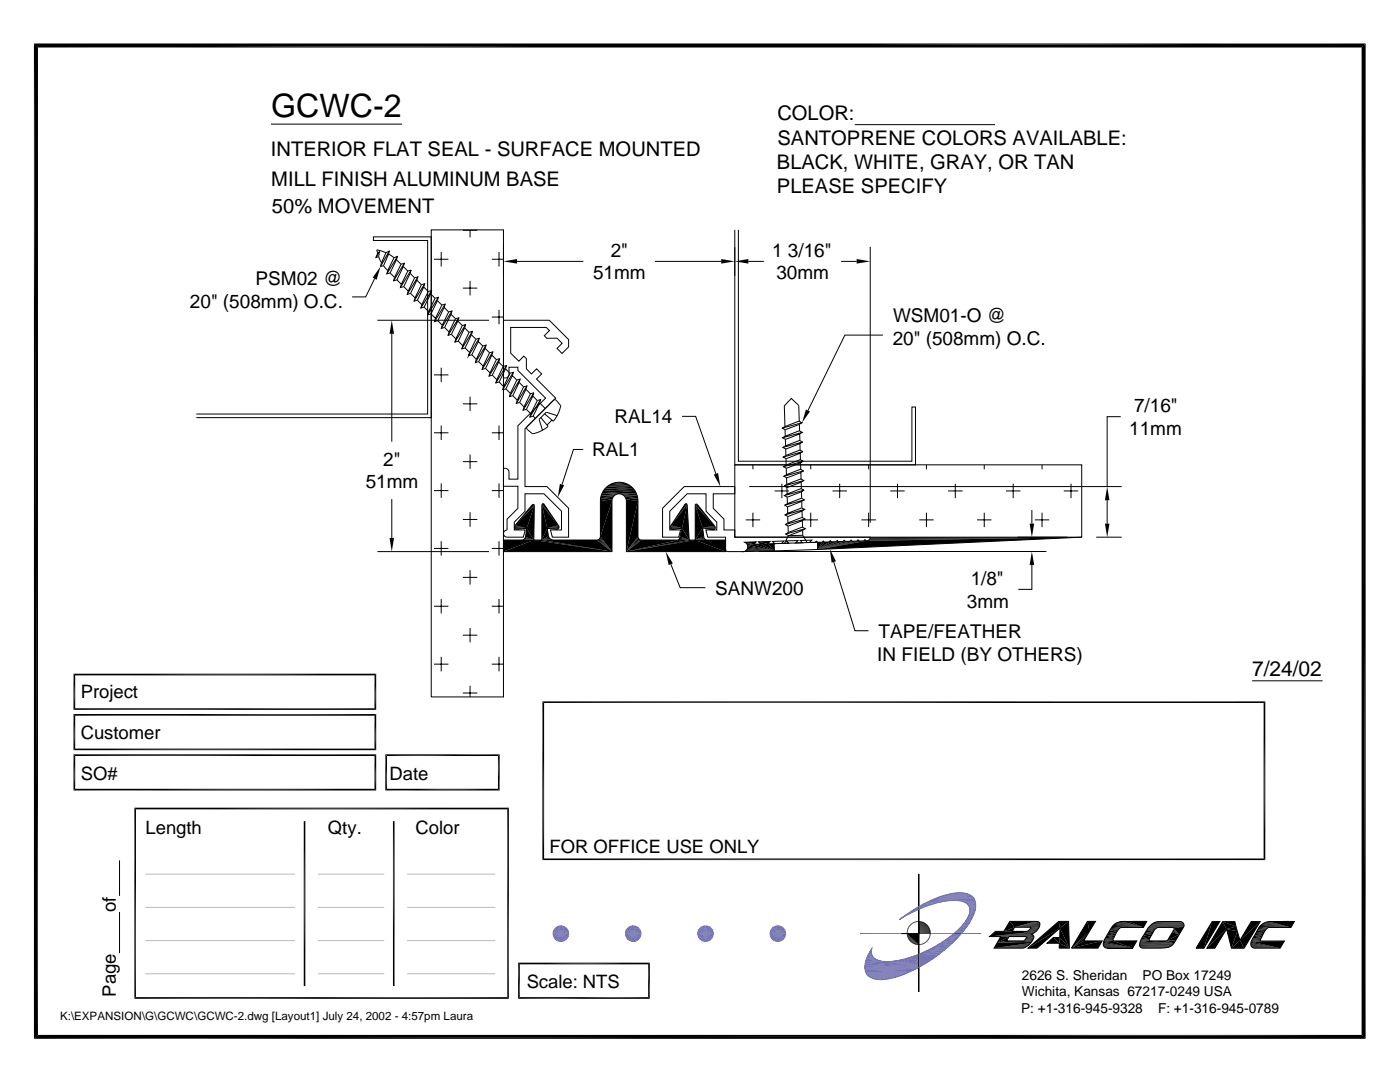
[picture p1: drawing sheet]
<svg xmlns="http://www.w3.org/2000/svg" width="279mm" height="216mm" viewBox="0 0 279 216" stroke-linecap="round" stroke-linejoin="round" font-family="sans-serif">
<defs><g id="words">
<text font-size="6.4" x="54.1" y="23.4">GCWC-2</text>
<text font-size="4.2" x="249.9" y="135">7/24/02</text>
<g font-size="4">
<text x="155.2" y="24">COLOR:</text>
<text x="155.2" y="28.9">SANTOPRENE COLORS AVAILABLE:</text>
<text x="54.1" y="31.1">INTERIOR FLAT SEAL - SURFACE MOUNTED</text>
<text x="155" y="33.7">BLACK, WHITE, GRAY, OR TAN</text>
<text x="54.1" y="37.1">MILL FINISH ALUMINUM BASE</text>
<text x="155" y="38.6">PLEASE SPECIFY</text>
<text x="54.3" y="42.5">50% MOVEMENT</text>
</g>
<g font-size="3.8">
<text x="121.9" y="51.2">2&quot;</text>
<text x="154.1" y="51.2">1 3/16&quot;</text>
<text x="51" y="56.9">PSM02 @</text>
<text x="118.4" y="55.7">51mm</text>
<text x="155" y="55.8">30mm</text>
<text x="37.9" y="61.4">20&quot; (508mm) O.C.</text>
<text x="178.2" y="64.2">WSM01-O @</text>
<text x="178.2" y="68.7">20&quot; (508mm) O.C.</text>
<text x="226.3" y="82.2">7/16&quot;</text>
<text x="122.6" y="84.4">RAL14</text>
<text x="225.4" y="86.8">11mm</text>
<text x="76.5" y="92.9">2&quot;</text>
<text x="118.2" y="91">RAL1</text>
<text x="73" y="97.5">51mm</text>
<text x="142.7" y="118.7">SANW200</text>
<text x="193.7" y="116.7">1/8&quot;</text>
<text x="193" y="121.2">3mm</text>
<text x="175.1" y="131.8">IN FIELD (BY OTHERS)</text>
<text x="175.3" y="127.2">TAPE/FEATHER</text>
</g>
<g font-size="3.7">
<text x="16.1" y="139.4">Project</text>
<text x="16.1" y="147.4">Customer</text>
<text x="16.1" y="155.6">SO#</text>
<text x="77.7" y="155.6">Date</text>
<text x="29" y="166.3">Length</text>
<text x="65.4" y="166.3">Qty.</text>
<text x="82.9" y="166.3">Color</text>
<text x="109.7" y="170.2">FOR OFFICE USE ONLY</text>
<text x="23.1" y="182" transform="rotate(-90 23.1 182)">of</text>
<text x="105.1" y="197.2">Scale: NTS</text>
<text x="23.1" y="198.8" transform="rotate(-90 23.1 198.8)">Page</text>
</g>
<g font-size="2.7">
<text x="203.9" y="195.5">2626 S. Sheridan</text>
<text x="228" y="195.5">PO Box 17249</text>
<text x="203.8" y="202.1">P: +1-316-945-9328</text>
<text x="204" y="198.8">Wichita, Kansas 67217-0249 USA</text>
<text x="231.1" y="202.1">F: +1-316-945-0789</text>
</g>
<text font-size="2.3" x="12" y="203.6">K:\EXPANSION\G\GCWC\GCWC-2.dwg [Layout1] July 24, 2002 - 4:57pm Laura</text>
</g></defs>
<g fill="none" stroke="#000" stroke-width=".2">
<path d="M54.1 24.8h26.1M170.6 24.9h28M74.8 55.6l-1.8 3.6h-2.7M75.6 51.2l.5 1.2M75.6 51.2l.1-1-.3 .4-.4 .8M75.7 50.2l-.7 1.2 .6-.2M76.1 52.4l-.2 .8M76.5 53l.9 1M76.5 53l-.6 .2M77 50.4l-1.8-.6 .2 .8M77 50.4l.7-.3-.1 .6 1 .7M77 50.4l-.9 2"/>
<path d="M77.4 54l-.2 .7 .7-.2M77.6 50.7l-1.1 2.3M77.7 50.1l-1.8 3.1M77.9 54.5l.8 .9M78.6 51.4l.7-.2-.2 .6M78.6 51.4l-1.2 2.6M78.7 55.4l-.2 .6 .7-.2M79.1 51.8l-1.2 2.7M79.1 51.8l.9 .9M79.2 55.8l.9 .9M79.3 51.2l-2.1 3.5M80 52.7l.7-.2-.2 .7"/>
<path d="M80 52.7l-1.3 2.7M80.1 56.7l-.2 .7 .7-.2M80.5 53.2l.9 .9 .6-.2M80.5 53.2l-1.3 2.6M80.6 57.2l.9 .9M80.7 52.5l-2.2 3.5M81.4 54.1l-1.3 2.6M81.5 58.1l-.2 .6 .6-.2M81.9 54.5l.8 .9M81.9 54.5l-1.3 2.7M81.9 58.5l.9 .9M82 53.9l-.1 .6"/>
<path d="M82 53.9l-2.1 3.5M82.7 55.4l.7-.2-.2 .7M82.7 55.4l-1.2 2.7M82.8 59.4l-.2 .7 .7-.2M83.2 55.9l-1.3 2.6M83.2 55.9l.9 .9M83.3 59.9l.9 .9M83.4 55.2l-2.1 3.5M84.1 56.8l.7-.2-.2 .7M84.1 56.8l-1.3 2.6M84.6 57.3l-1.3 2.6M84.6 57.3l.9 .9"/>
<path d="M84.8 56.6l-2.2 3.5M85.5 58.2l.6-.2-.2 .6M85.5 58.2l-1.3 2.6M85.9 58.6l.9 .9M85.9 58.6l-1.3 2.7M86.1 45.9h14.4v93.2h-14.4zM86.1 58l-2.1 3.5M86.6 51.7h2.9M86.8 59.5l.7-.2-.2 .7M86.8 59.5l-1.3 2.7M87.3 60l.9 .9M87.3 60l-1.3 2.6"/>
<path d="M87.5 59.3l-2.2 3.5M88.1 50.3v2.9M92.4 46h2.9M92.4 57.5h2.9M93.8 45.9v1.5M93.8 56v2.9M98.1 51.7h2.4M99.6 50.3v2.9M100.5 48.8v6.2M103.2 52.2h13.2M130.7 52.2h13.2M146.6 45.9v46.9h36.1v-11.6h-.7v10.8h-34.6v-46.1"/>
<path d="M146.6 49.3v5.7M149.4 52.2h3M167.9 52.2h3.1M173.7 49.3v55M75.3 63.9h22.3M78.2 66.6v21.5M84.2 60.8l-.2 .7 .6-.2M84.6 61.3l.9 .9-.2 .6 .7-.2M86.6 63.3h.1M86.6 74.8h2.9M86.9 63.5l-.2 .7 .7-.2M87.4 64l.9 .9"/>
<path d="M88.1 64.7h.1M88.1 73.4v2.8M88.2 60.9l-1.3 2.6-.9-.9M88.2 60.9l.6-.2-.2 .6M88.3 64.9l-.2 .6 .6-.2M88.7 65.3l.9 .9M88.8 60.7l-2.1 3.5M89.5 62.3l-.9-1-1.2 2.7M89.5 62.3l.7-.2-.2 .6M89.5 62.3l-1.2 2.6M89.6 66.2l-.2 .7 .7-.2M90 62.7l.9 .9"/>
<path d="M90 62.7l-1.3 2.6M90.1 66.7l.9 .9M90.2 62.1l-2.1 3.4M90.9 63.6l.7-.2-.2 .7M90.9 63.6l-1.3 2.6M91 67.6l-.2 .7 .7-.2M91.4 64.1l.9 .9M91.4 64.1l-1.3 2.6M91.5 68.1l.9 .9-.2 .6 .6-.2M91.6 63.4l-2.2 3.5M92.3 65l-1.3 2.6M92.7 65.4l-1.2 2.7"/>
<path d="M92.8 69.4l.9 .9M92.9 64.8l-.2 .6 .9 .9M92.9 64.8l-2.1 3.5M92.9 64.8l-.6 .2M93.6 66.3l.7-.2-.2 .7M93.6 66.3l-1.2 2.7M93.8 79.1v2.9M94.1 66.8l-1.3 2.6M94.1 66.8l.9 .9M94.2 70.8l-.7 .2M94.2 70.8l.9 .9M94.3 66.1l-2.1 3.5"/>
<path d="M95 67.7l.6-.2-.1 .7M95 67.7l-1.3 2.6M95.1 71.7l-.2 .6 .6-.1M95.5 72.2l.9 .8M95.6 67.5l-2.1 3.5 .2-.7M96.4 69l-.9-.8-1.3 2.6M96.4 69l.6-.1-.2 .6M96.4 69l-1.3 2.7M96.4 73l-.2 .7 .7-.2M96.8 69.5l.9 .9M96.8 69.5l-1.3 2.7M96.9 73.5l.9 .9"/>
<path d="M97 68.9l-2.1 3.4M97.7 70.4l.7-.2-.2 .7M97.7 70.4l-1.3 2.6M97.8 74.4l-.2 .7 .7-.2M98.1 63.3h2.4M98.2 70.9l.9 .9 .6-.2M98.2 70.9l-1.3 2.6M98.3 74.9l.8 .9M98.4 70.2l-2.2 3.5M99.1 71.8l-1.3 2.6M99.1 75.8l-.1 .6 .6-.2M99.5 72.2l.9 .9"/>
<path d="M99.5 72.2l-1.2 2.7M99.6 61.8v2.9M99.6 76.2h.1M99.6 76.2l.9 .9M99.7 71.6l-2.1 3.5M99.7 71.6l-.2 .6M100.4 73.1l.7-.2-.2 .7M100.4 73.1l-1.3 2.7M100.5 63.9h9.1l3.9 3.9v1.4l-1.3 1.3-1-1 1-1-1-1h-2.1l-.5-.5 1.1-1-.7-.7h-7.1v5.2l1.6 1.6 1-1 .6 .5v2l1 1 1-1 1 1-1 1 3.8 3.8-6.1 6.2v11.5h4.4l4.3 4.3v5.8h-3.3l-.3-1.5h2.2v-3.7l-3.5-3.5h-3.8v3.5l-2.2 2.2v1.5h2.2l-.4 1.5h-3.3a.72 .72 0 0 1-.6-.8 .72 .72 0 0 1 .7-.7v-2.1l2.2-2.2v-4.4h-2.9v-3.5h.6l.4 .4 .1 1.7h1.8v-10.6l5.5-5.6-5.5-5.5v-.6h-1.8v1.4l-.2 .4a.86 .86 0 0 1-.9 .3zM100.5 77.1l-.2 .7M100.9 73.6l.9 .9M100.9 73.6l-1.3 2.6"/>
<path d="M101 77.6l.9 .9M101.1 72.9l-2.1 3.5M101.8 74.5l.6-.2-.1 .7M101.8 74.5l-1.3 2.6M101.9 78.5l-.2 .6 .6-.1M102.3 79l.9 .8-.2 .7 .7-.2M102.4 74.3l-2.1 3.5M103.1 75.8l-.8-.8-1.3 2.6-.7 .2M103.1 75.8l.7-.2-.2 .7M103.1 75.8l-1.2 2.7M103.6 76.3l.9 .9M103.6 76.3l-1.3 2.7"/>
<path d="M103.8 75.6l-2.1 3.5M104.5 77.2l.7-.2-.2 .7M104.5 77.2l-1.3 2.6M105 77.7l.9 .9 .6-.2M105 77.7l-1.3 2.6M105.2 77l-2.2 3.5M105.9 78.6l-1.3 2.6M106.3 79l.9 .9M106.3 79l-1.2 2.7M106.5 78.4l-2.1 3.5M106.5 78.4l-.2 .6M107.2 79.9l.7-.2-.2 .7"/>
<path d="M107.2 79.9l-1.3 2.7M107.9 79.7l-2.2 3.5M176.2 66.9h-7.6l-7.4 15M39.2 82.6h46.1v-34.6h-10.8v-.7h11.6v36h-46.9M78.2 99.6v7.8M86.6 86.4h2.9M86.6 97.9h2.9M88.1 84.9v2.9M88.1 96.5v2.8M92.4 80.6h2.9M92.4 92.1h2.9M93.8 90.7v2.9"/>
<path d="M98.1 86.4h2.4M98.1 97.9h2.4M99.6 84.9v2.9M99.6 96.5v2.8M103.7 80.3l.9 .9M104.6 81.2l-.2 .7 .7-.2M105.1 81.7l.8 .9-.2 .6 .7-.2M105.2 85.1l5.4-5.3 .4 .1 .9 1-.4 1.4-.7 1.2-.4 .6-.2-.3-1 1 .2 .3-.6 .4-1.2 .7-1.3 .4-1.1-.9-.1-.3zM106.4 83l.4 .5M107.7 80.4l1.1 1.1M107.7 80.4l-1.3 2.6M107.9 83.3l1.3 1.5"/>
<path d="M108.7 82.6l1.5 1.2M111.2 82.9l-2.2-.6-1.4 1.4 .7 2.2M116.4 89.7h-2l-2.2 7M120.2 98.5h6.8M122 96.5h3.1M122.5 96.3h2.1M136.1 83.1h2.7l4.1 11.5M146.6 92.8h69.3v14.4h-69.3zM149.5 97.1h74.4M150.3 92.8v.8M154.6 98h2.9M156 96.5v2.9"/>
<path d="M156.7 85.1l2.7-1.1 .7 .3-4 1.1M156.7 85.7v1.3M156.7 87l2.8-1 .6 .3-3.3 1.4M156.7 87l-.5 .4 .6 .3M156.7 87.7l.1 1.3M156.8 89.6v1.3M156.9 91.5v1.3M156.9 93.4l.1 1.3M157 95.3v1.3M157 96.6l2.8-1 .6 .3-.6 .3-2.7 1.1-.6-.3M157 96.6l-.5 .4M157 97.3l.1 1.3"/>
<path d="M157.1 99.2v1.3M159.5 84.1l-.1-3.2-1.5-1.4-1.4 1.5 .2 4.1M159.5 84.7l.1 1.3M159.6 86.6v1.3M159.6 88.5l.1 1.3M159.7 90.4v1.4M159.8 92.4v1.3M159.8 94.3l.1 1.3M159.9 96.2v1.3M160 98.1v1.3M160.1 84.3l-.6 .4-2.8 1-.6-.3 .6-.3M160.1 86.3l-3.9 1.1"/>
<path d="M160.2 88.2l-3.4 1.4-.6-.3 .6-.3M160.2 88.2l-.6-.3-2.8 1.1M160.2 88.2l-4 1.1M160.2 90.1l-.6-.3-2.8 1.1M160.2 90.1l-3.3 1.4-.6-.3 .5-.3M160.2 90.1l-3.9 1.1M160.3 92l-.6 .4-2.7 1-.6-.3 .5-.3M160.3 92l-.6-.3-2.8 1.1M160.3 92l-3.9 1.1M160.4 94l-.6 .3-2.8 1.1-.6-.4 .6-.3M160.4 94l-.7-.4-2.7 1.1M160.4 94l-4 1"/>
<path d="M160.4 95.9l-3.9 1.1M160.5 97.8l-3.4 1.4-.6-.3 .6-.3M160.5 97.8l-.6-.3-2.8 1.1M160.5 97.8l-4 1.1M160.5 99.7l-3.9 1.1M161.8 92.8v.8M166.1 98h2.9M167.6 96.5v2.9M173.4 92.8v.8M177.7 98h2.9M179.1 96.5v2.9M184.9 92.8v.8"/>
<path d="M189.2 98h2.9M190.6 96.5v2.9M196.4 92.8v.8M200.8 98h2.8M202.2 96.5v2.9M208 92.8v.8M212.3 98h2.9M213.7 96.5v2.9M221 99.8v4.7M223.7 83.1h-2.7v14M75.3 110.1h22.3M86.6 109.4h2.9"/>
<path d="M88.1 108v2.9M88.1 119.5v2.9M92.4 103.7h2.9M92.4 115.2h2.9M93.8 102.2v2.9M93.8 113.8v2.8M98.1 109.4h2.4M99.6 108v2.9M99.6 119.5v2.9M100.5 107.8h6M102.7 105.4h2.4M102.8 105.5h2.3"/>
<path d="M104.2 107.7h2.3M106.2 100.7h.4v.2l-.1 6.9h1.6v-7.1l.3-.2 3.2 4.6-.2 .4-.3 .1-1.9-.2 .3 1.6 .3 .5 .8 .3h8.5l.4-.2 .3-.6v-7a3.7 3.7 0 0 1 3.8-3.8 3.7 3.7 0 0 1 3.7 3.8v7l.3 .6 .4 .2h7.4l.3-.5 .4-1.9-1.9 .3-.3-.2-.1-.3 3.1-4.7 .2 .2 .4 7.1h1.2v-7l.2-.2h.2l3.6 4.7-.1 .3-.3 .1-2.1-.4 .4 2.2 .6 .3h3.6v2.3h-19.8v-10.1a1.44 1.44 0 0 0-1.4-1.5 1.44 1.44 0 0 0-1.5 1.5v10.1h-21.6v-2.3h3.7l.6-.4 .3-2-2 .2-.3-.1a.42 .42 0 0 1 0-.7zM108.1 107.7l11 .1M108.1 107.7h2.2M109.2 105.4h2.3M132.2 101.4l4.3-4.3h10.1v1.4h-4.3v2.9l2.2 2.2v2.1h2.1v1.5h27.1a.62 .62 0 0 1-.4 .6 .62 .62 0 0 1-.7-.1l-.2 .2h-.9l-.3-.2-.2 .3h-.9l-.2-.2-.3 .2h-.9l-.2-.2-.3 .3h-.9l-.2-.3-.3 .3h-.9l-.2-.2-.2 .2-1 .1-.2-.3-.2 .3h-.9l-.3-.2-.2 .2h-1.2l.5-.4h-2.3l.5 .5-1.4 .1 .4-.5h-2.3l.5 .5h-1.4l.5-.5-2.3 .1 .4 .5h-1.4l.5-.5-2.3 .1 .4 .5h-1.3l.4-.5-2.3 .1a.99 .99 0 0 1 .6 1.2 .99 .99 0 0 1-1.2 .7h-2.7l-.4-.2-.1-.3v-2.4h-3.6l-.3-1.5h2.1v-1.5l-2.1-2.2v-3.5h-3.8l-3.4 3.5v3.7h2.1l-.4 1.5h-3.2zM133.8 105.4h2.3M133.9 112.6l1.8 4.7h5.1M138.7 107.7l6.1 .1M138.7 107.7h2.2M140.2 105.3h2.5M148.5 110h6"/>
<path d="M148.7 109.9h5.8M148.8 103.7h2.9M150.3 102.3v2.9M151.4 110h57.4M154.5 109.9l-6.5 .2M156.7 102.7l3.3-1.4 .6 .3-3.3 1.5zM157.1 100.5l2.8-1.1 .6 .3-3.3 1.4-.6-.3M157.1 100.5l-.5 .3M157.2 101.1v1.3M157.2 103v1.3M157.2 104.3l2.8-1 .7 .3-.6 .3-2.8 1.1-.6-.3M157.2 104.3l-.5 .4"/>
<path d="M157.3 104.9v1.4M157.3 106.3l2.8-1.1 .6 .3-.6 .4-2.7 1-.6-.3M157.3 106.3l-.5 .3M160 100v1.4M160.1 102v1.3M160.1 103.9l.1 1.3M160.2 105.8v1l.9 1.5 2.1-.1v1.4l-8.7 .3v-1.4l2.1-.1 .7-1.5 2.9-.1M160.4 103.7h2.9M160.6 101.6l-3.9 1.1M160.7 103.6l-4 1.1M160.7 105.5l-3.9 1.1M161.1 108.3l-4.5 .1"/>
<path d="M161.8 102.3v2.9M166.4 112.1l4.2 13.8h2.7M171.9 103.7h2.9M173.4 102.3v2.9M183.5 103.7h2.8M184.9 102.3v2.9M195 103.7h2.9M196.4 102.3v2.9M203.1 107.2h9.9M205.9 112.8v4.8h-2.7M205.9 101.8v2.7M206.5 103.7h2.9"/>
<path d="M208 102.3v2.9M215.9 107.2l-52.7 2.4M218.8 107.2h5.1M86.6 121h2.9M86.6 132.5h2.9M88.1 131.1v2.9M92.4 126.7h2.9M92.4 138.3h2.9M93.8 125.3v2.9M93.8 136.8v2.3M98.1 121h2.4M98.1 132.5h2.4"/>
<path d="M99.6 131.1v2.9M183.3 174.5h.1v23.3h-.1zM183.4 174.5v6.4M183.3 183.9h.1M183.4 181.4v7.1M183.4 190.4v7.4M183.4 188.5h-.1M197.5 186.9l1.2-1.1h1.6l1.2-1.9h5.2a.7 .7 0 0 1 .8 .3 .7 .7 0 0 1-.1 .8l-.4 .7-1.1 .7 .1 .1a.71 .71 0 0 1 0 1.2l-.8 1-1 .5h-5.8l1.3-2.3zM197.5 186.8h8.8M198.4 189.2h5.9M198.4 189.1h6.2M198.7 185.9h8.1"/>
<path d="M201.4 186.9h3.4a.79 .79 0 0 1-.6 .8h-3.3zM202.5 184.9h5M204.5 189.1l-6.1 .1M220.4 189.1h5.6M220.6 189.1h5.4M220.9 189.2h5.1M221.8 185.1h2.1M221.9 185h6.3M222.2 187.7h4.7M225.3 183.9h3.6M227.4 188.8h6.4M227.4 188.7h6.6"/>
<path d="M227.4 188.5h6.7M227.5 188.2h6.8M227.5 188.9h6.1M227.5 187.8h2.1M227.6 189h5.7M227.7 189.1h5.4M227.8 189.1h4.6M228 189.2h4M229.2 185.1h2.1M229.2 185h7.1M229.4 184.8h6.9M229.6 184.7h6.7"/>
<path d="M229.6 184.6h6.7M229.8 184.5h6.5M229.8 184.4h6.5M230 184.4h6.3M230 184.3h6.2M230.2 184.2h6M230.2 184.1h5.9M230.4 184h5.6M230.6 184h5.3M230.7 183.9h5.1M231 183.9h4.8M233.4 189h-5.8"/>
<path d="M233.5 188.9h-6M244 183.9h2.4l1.1 3.7 2.2-3.7h1.8l-3.2 5.3h-2.5l-1-3.8-2.4 3.8h-1.5zM249.7 187.8h6.6M249.9 189.1h5.6M250.2 189.2h5.3M251.2 185.1h2.1M251.4 185h6.2M251.7 184.6a2.82 2.82 0 0 1 2-.7h4.6l-.7 1.2h-4.4a4.2 4.2 0 0 0-1.6 2.6l4.7 .1-.8 1.4h-5a.9 .9 0 0 1-.9-.5 .9 .9 0 0 1 .2-1l1.4-2.5zM253.3 183.9h5M253.5 183.9h4.8"/>
</g>
<g fill="#000">
<path d="M6.8 8.7h265.7l-264.9 .8zM7.6 9.5l264.9-.8-.8 .8zM271.7 9.5l.8 197.8-.8-.8zM272.5 8.7v198.6l-.8-197.8zM75.9 53.2l-.7 2.6-.8-.4zM100.5 52.2l2.7-.5v.9zM143.9 51.7l2.7 .5-2.7 .4zM146.6 52.2l2.8-.5v.9zM171 51.7l2.7 .5-2.7 .4zM78.2 63.9l.4 2.7h-.9zM111.7 96.5l.9 .3-1.3 2.5zM119.8 100h2.3l-2.3 7z"/>
<path d="M119.8 99.4l2.4 .3-2.4 .3zM120 98.9l2.4 .2-2.6 .3zM120.2 98.4l3.4 .1-3.6 .4zM120.4 97.9h6.3l-6.5 .5zM122.1 100v10.1l-2.3-3.1zM122.5 96.4l1.6-.1zM123 96.3h1.1zM125 100h2.3l-2.3 10.1zM120.2 98.4l6.5-.5 .3 .5zM123.6 98.5l3.4-.1 .2 .5zM124.7 99.1l2.5-.2 .1 .5zM125 99.7l2.3-.3v.6z"/>
<path d="M127.3 100v7l-2.3 3.1zM142.5 94.7l.8-.3 .5 2.7zM160.8 81.7l.8 .4-1.5 2.2zM221 97.1l.4 2.7h-.9zM77.7 107.4h.9l-.4 2.7zM100.5 107.8h6l-6 2.3zM102.7 105l2.4 .4-2.4-.3zM102.8 105.5l.3 .1zM102.8 104.8l2.3 .6-2.4-.4zM104.8 107.4l1.7 .4-1.9-.3zM104.9 107.1l1.6 .7-1.7-.4zM105.1 105.4l1.4 2.4-1.6-.7z"/>
<path d="M106.2 100.7l.4 .1-3.8 4zM106.2 100.7h.4zM106.3 100.6l.3 .1zM100.5 110.1l6-2.3 15.6 2.3zM106.2 100.7l.4 .1zM106.6 100.8l-3.8 4zM106.6 100.9l-1.5 4.5-2.3-.6zM106.6 100.9l-.1 6.9-1.4-2.4zM106.5 107.8h1.6l14 2.3zM108.1 100.7l3.3 4.1-2.2 .6zM108.1 100.7l1.1 4.7-1.1 2.4zM108.2 100.6l3.2 4.2-3.3-4.1z"/>
<path d="M108.2 100.6l.3-.1zM108.3 100.5h.2zM108.2 100.6l.3-.1 2.9 4.3zM109.2 105.4l.3 1.6-1.4 .8zM108.1 107.8l1.4-.8 .1 .3zM108.1 107.8l1.5-.5 .2 .2zM108.1 107.8l1.7-.3 .2 .2zM109.2 105.4l2.2-.6 .1 .2zM111.1 105.6l.3-.1zM108.1 107.8h11l3 2.3zM119.1 107.8l.2-.1 2.8 2.4zM119.3 107.7l.2-.1 2.6 2.5z"/>
<path d="M119.7 107.5l2.4 2.6-2.6-2.5zM119.8 107.3l2.3 2.8-2.4-2.6zM119.8 107l2.3 3.1-2.3-2.8zM125 110.1l3-2.3h7.4zM127.3 107l.1 .3-2.4 2.8zM127.4 107.3v.2l-2.4 2.6zM127.4 107.5l.2 .1-2.6 2.5zM125 110.1l2.6-2.5 .2 .1zM125 110.1l2.8-2.4 .2 .1zM132.9 110.1l1.4 2.3-.8 .4zM133.9 105.5l.3 .2zM133.9 104.8l2.2 .6-2.3-.4z"/>
<path d="M125 110.1l10.4-2.3h2.1zM135.7 107.3l1.8 .5-1.9-.3zM135.7 107l1.8 .8-1.8-.5zM136.1 105.4l1.4 2.4-1.8-.8zM136.8 100.5l.3 .1-3.2 4.2zM136.8 100.5h.2zM136.8 100.5l.3 .1zM137.1 100.6v.1l-3.2 4.1zM137.1 100.7l-1 4.7-2.2-.6zM137.1 100.7l.4 7.1-1.4-2.4zM125 110.1l12.5-2.3h1.2zM125 110.1l13.7-2.3 6.1 2.3z"/>
<path d="M138.7 100.8l3.9 4.1-2.4 .4zM138.7 100.8l1.5 4.5-1.5 2.5zM138.8 100.7l3.8 4.2zM138.9 100.6h.2l-.3 .1zM138.9 100.6h.2zM138.8 100.7l.3-.1 3.5 4.3zM140.2 105.3l.2 1.7-1.7 .8zM138.7 107.8l1.7-.8 .1 .3zM138.7 107.8l1.8-.5 .1 .2zM138.7 107.8l1.9-.3 .1 .1zM142.3 105.7l.3-.1zM142.3 105.7l.4-.3z"/>
<path d="M138.7 107.8h6.1v2.3zM148.6 108.2l1.9 .4zM148.9 108.3l1.6 .3-1.4-.1zM149.1 108.5l1.4 .1-1.3 .2zM149.2 108.8l5.3 1.1-5.3-.8zM149.2 109.3l5.3 .6-5.4-.3zM149.2 109.1l5.3 .8-5.3-.6zM149.2 108.8l1.3-.2 4 1.3zM148.6 108.2l2.3-.1-.4 .5zM151.4 108.1l1.8 .4-1.4 .1zM150.5 108.6h1.3l2.7 1.3zM151.8 108.6l1.4-.1 1.3 1.4z"/>
<path d="M151.4 108.1l2.3-.1-.5 .5zM153.2 108.5h1.3v1.4zM163.2 108.2h.9l-.9 1.4zM164.3 107.9l.2 .3h-.4zM164.1 108.2h.4l-1.3 1.4zM164.5 108.2l1-.1-2.3 1.5zM165.7 107.9l.2 .2h-.4zM163.2 109.6l2.3-1.5h.4zM165.6 109.5l1.2 2.5-.8 .3zM163.2 109.6l2.7-1.5h.9zM167.1 107.8l.2 .3h-.5zM163.2 109.6l3.6-1.5h.5z"/>
<path d="M163.2 109.6l4.1-1.5h.9zM168.5 107.8l.2 .2-.5 .1zM163.2 109.6l5-1.5 .5-.1zM163.2 109.6l5.5-1.6h.9zM169.9 107.8l.2 .2h-.5zM163.2 109.6l6.9-1.6zM163.2 109.6l6.9-1.6h.9zM171.2 107.7l.3 .2-.5 .1zM163.2 109.6l8.3-1.7zM163.2 109.6l8.3-1.7h.9zM172.6 107.7l.2 .2h-.4zM163.2 109.6l9.6-1.7z"/>
<path d="M163.2 109.6l9.8-1.7zM205.5 104.5h.9l-.5 2.7zM205.9 110l.5 2.8h-.9zM173.4 107.8l.1-.2 42.4-.4zM173.2 107.9l.2-.1 42.5-.6zM173 107.9l42.9-.7zM163.2 109.6l9.8-1.7 42.9-.7zM220.5 104.5h.9l-.4 2.7zM183.3 188.4l.1 .1zM183.3 188.5l.1 1.9h-.1zM183.3 186.3h.1zM183.3 180.9l.1 .5-.1 .1z"/>
<path d="M183.3 188.5h.1v1.9zM183.3 180.9h.1v.5zM197.5 186.9l1.2-1.1 8.1 .1zM199.1 188.1l6.6 .1-7.3 1zM199.7 186.9h1.7l-2.3 1.2zM199.1 188.1l2.3-1.2-.5 .8zM201.5 183.9h5.2l-4.2 1.1zM201.5 183.9l1 1.1-2.2 .8zM200.3 185.8l2.2-.8-.5 .8zM202.5 185l4.3-1.1zM204.3 187.7l1.6 .2zM204.3 187.7h1.7z"/>
<path d="M204.6 187.5l1.5 .1h-1.7zM204.7 187.3l1.5 .1-1.6 .1zM204.8 186.9l1.5 .1h-1.5zM204.8 187.2l1.5 .1h-1.6zM204.8 187h1.5l-1.5 .2zM198.4 189.2l6.7-.5zM205 185.8l1.8 .1zM198.4 189.2l6.8-.5zM205.1 185.8l.2-.1 1.5 .2zM198.4 189.2l6.9-.6zM198.4 189.2l7.1-.8-.2 .2zM205.3 185.7l.2-.2h1.6z"/>
<path d="M198.4 189.2l7.2-.9-.1 .1zM205.6 185.3l1.6 .1-1.7 .1zM205.7 185.2l1.6 .1h-1.7zM205.7 185h1.7l-1.7 .2zM198.4 189.2l7.3-1zM197.5 186.9l8.5-.4zM204.3 187.7h1.7l-.1 .2zM204.4 187.6h1.7l-.1 .1zM204.6 187.5l1.6-.1-.1 .2zM197.5 186.9l8.7-.7-.3 .2zM204.7 187.3h1.6l-.1 .1zM204.8 187.2l1.5-.1v.2z"/>
<path d="M204.8 187.2l1.5-.2v.1zM204.8 186.9l1.5-.1v.2zM197.5 186.9l9-.8-.3 .1zM197.5 186.9l9.1-1zM197.5 186.9l9.3-1zM204.9 185.8l1.9 .1zM202.5 185l4.5-1.1zM205.3 185.7h1.7l-.2 .2zM202.5 185l4.6-1.1zM205.3 185.7l1.8-.2-.1 .2zM202.5 185l4.7-1.1zM205.5 185.5l1.7-.1-.1 .1z"/>
<path d="M202.5 185l4.8-1zM205.6 185.3h1.7l-.1 .1zM202.5 185l4.9-1zM205.7 185.2l1.6-.1v.2zM205.7 185.2l1.7-.2-.1 .1zM202.5 185l5-.9zM205.5 185l2-.1zM205.6 185l1.9-.1zM205.7 185l1.8-.1-.1 .1zM202.5 185l5-.9v.1zM202.5 185l5-.4v.1zM202.5 185l5-.6v.2z"/>
<path d="M202.5 185l5-.8v.2zM209 188.2l1.2-1.1 1.2 1.1zM211.3 183.9h2l-1.8 1.3zM205.1 189.2l6.2-5.3 .2 1.3zM211.4 188.2l2 1h-2zM210.2 187.1h1.3l-.1 1.1zM211.5 187.1l1.9 2.1-2-1zM205.1 189.2l6.4-4-4.5 4zM211.5 185.2l1.9 4-1.9-2.1zM211.5 185.2l1.8-1.3 .1 5.3zM213.8 189.2l2.5-1.5h3.7zM213.8 189.2l3.1-2.4-.6 .9z"/>
<path d="M217 183.9l.4 1.9-3.6 3.4zM213.8 189.2l3.6-3.4-.5 1zM217 183.9h1.6l-1.2 1.9zM213.8 189.2l6.2-1.5-.9 1.5zM220.2 188.5l5.8 .7-5.8-.5zM220.2 188.4l5.8 .8-5.8-.7zM220.2 188.3l5.8 .9-5.8-.8zM220.2 188.7l5.8 .5-5.7-.4zM220.2 188.2l5.8 1-5.8-.9zM220.3 187.9l5.7 1.3-5.8-1zM220.3 187.7h1.9l-1.9 .2zM220.4 187.5h1.7l-1.8 .2z"/>
<path d="M220.6 187.2l1.6 .1-1.8 .2zM220.6 189.1l.3 .1zM220.9 186.7l1.5 .3-1.8 .2zM221.2 186.2h1.5l-1.8 .5zM221.5 185.7l1.4 .2-1.7 .3zM221.6 185.4h1.7l-1.8 .3zM221.8 185.2l1.6 .1-1.8 .1zM220.3 187.7l1.8-.1 .1 .1zM220.3 187.7l1.8-.2v.1zM220.3 187.9l1.9-.2 3.8 1.5zM220.4 187.5l1.8-.2-.1 .2zM222.1 184.7l.2-.1 5.9 .5z"/>
<path d="M220.6 187.2l1.8-.2-.2 .3zM222.3 184.6l.2-.2 5.7 .7zM220.9 186.7l1.6-.1-.1 .4zM222.5 184.4l.2-.2 5.5 .9zM220.9 186.7l1.8-.5-.2 .4zM222.7 184.2l5.5 .9zM221.2 186.2l1.7-.3-.2 .3zM222.8 184.2l5.4 .9zM221.5 185.7l1.6-.1-.2 .3zM222.9 184.1l.3-.1 5 1.1zM221.5 185.7l1.8-.3-.2 .2zM221.6 185.4l1.8-.1-.1 .1z"/>
<path d="M223.2 184l.3-.1 4.7 1.2zM221.8 185.2h1.7l-.1 .1zM221.8 185.2l1.9-.1zM223.5 183.9l4.7 1.2zM223.7 183.9h.3zM223.7 183.9h.3l4.2 1.2zM224 183.9h1.3zM224 183.9h1.3l2.9 1.2zM222.2 187.7h4.7l-.9 1.5zM227.7 187.5h1.6l-1.7 .2zM227.9 187.1l1.5 .3-1.7 .1zM228.2 186.7l1.5 .1-1.8 .3z"/>
<path d="M228.5 186.2l1.5 .2-1.8 .3zM228.7 185.7h1.6l-1.8 .5zM225.3 183.9h3.6l-.7 1.2zM228.9 185.5l1.5 .1-1.7 .1zM229 185.3l1.5 .1-1.6 .1zM229.2 185.1h1.9zM229.2 185.1h1.8l-2 .2zM227.6 187.7l1.8-.1zM227.6 187.7h1.8zM227.7 187.5l1.7-.1zM227.6 187.7h2zM229.4 187.7h.2z"/>
<path d="M227.5 187.9l2.1-.2 4.7 .6zM227.9 187.1l1.8-.3-.3 .6zM228.2 186.7l1.8-.3-.3 .4zM228.5 186.2l1.7-.3-.2 .5zM228.5 186.2l1.8-.5-.1 .2zM228.7 185.7l1.7-.1-.1 .1zM228.9 185.5l1.6-.1-.1 .2zM229 185.3h1.7l-.2 .1zM229 185.3l1.8-.1zM229 185.3l2-.2zM231.8 189.2h.2zM232.7 187.7l1.6 .6z"/>
<path d="M232.9 187.7l.1-.1 1.6 .1zM234 186l1.3 .5-2.3 1.1zM234.1 185.8l1.2 .7-1.3-.5zM234.1 185.1l.2 .1zM234.2 185.7l1.1 .8-1.2-.7zM232.5 187.7l1.8 .6zM232.3 187.7l2 .6zM229.8 187.7h2.5l2 .6zM229.6 187.7l4.7 .6zM234.3 185.5l1 1-1.1-.8zM234.3 185.5l1 1zM234.3 185.4l1 1.1z"/>
<path d="M234.3 185.2l1 1.3-1-1.1zM232.9 187.7h1.7l-.3 .6zM233 187.6l2.3-1.1-.7 1.2zM235.5 183.9h.3zM234 183.9h1.8zM234.3 185.2l2-.3-1 1.6zM241.9 183.9l-1.6 5.3h-1.6zM241.9 183.9h1.5l-3.1 5.3zM244 183.9l2.7 1-1.9 .5zM244 183.9l.8 1.5-3.9 3.8zM240.9 189.2l3.9-3.8-2.4 3.8zM244.8 185.4l2.1 .4-1.1 3.4z"/>
<path d="M244.8 185.4l1.9-.5 .2 .9zM244 183.9h2.4l.3 1zM246.9 185.8l.6 1.8-1.7 1.6zM245.8 189.2l1.7-1.6 .8 1.6zM249.6 188.4l5.9 .8-5.9-.7zM249.6 188.3l5.9 .9-5.9-.8zM249.6 188.5l5.9 .7-5.8-.5zM249.6 188.2l5.9 1-5.9-.9zM249.7 188.7l5.8 .5-5.8-.4zM249.7 187.9l5.8 1.3-5.9-1zM249.7 183.9h1.8l-4 3.7zM249.8 187.7h1.7l-1.8 .2z"/>
<path d="M249.9 187.5h1.6l-1.7 .2zM250 187.2l1.6 .1-1.7 .2zM250.2 189.2h.5zM250.2 189.2h.3zM250.3 186.7l1.5 .3-1.8 .2zM250.6 186.2l1.6 .1-1.9 .4zM250.9 185.7l1.4 .2-1.7 .3zM251.1 185.4l1.5 .2-1.7 .1zM251.2 185.2h1.7l-1.8 .2zM247.5 187.6l4-3.7-3.2 5.3zM249.8 187.7l1.7-.1v.1zM249.8 187.7l1.7-.2z"/>
<path d="M249.9 187.5l1.7-.2-.1 .2zM251.7 184.6l5.9 .5-6.1-.4zM250 187.2l1.8-.2-.2 .3zM251.7 184.6l.2-.2 5.7 .7zM250.3 186.7l1.7-.1-.2 .4zM251.9 184.4l.2-.2 5.5 .9zM250.3 186.7l1.9-.4-.2 .3zM252.1 184.2l5.5 .9zM250.6 186.2l1.7-.3-.1 .4zM252.3 184.2l.1-.1 5.2 1zM250.9 185.7l1.7-.1-.3 .3zM252.4 184.1l.2-.1 5 1.1z"/>
<path d="M251.1 185.4h1.6l-.1 .2zM251.1 185.4l1.7-.1-.1 .1zM251.1 185.4l1.8-.2zM252.6 184l.4-.1 4.6 1.2zM251.2 185.2h1.8zM251.2 185.2l1.9-.1zM253 183.9h.3zM253 183.9h.3l4.3 1.2zM249.7 187.9l6.6-.1-.8 1.4zM253.3 183.9h5l-.7 1.2zM6.8 8.7l.8 197.8-.8 .8zM6.8 8.7l.8 .8v197z"/>
<path d="M6.8 207.3l.8-.8h264.1zM6.8 207.3l264.9-.8 .8 .8z"/>
</g>
<path d="M104.4 107.7h2.1M109.2 105.5h2.2M133.8 105.3h2.3M135.4 107.7h2.1M249.7 187.8h2.1" fill="none" stroke="#000" stroke-width=".21"/>
<path d="M109.2 105.3h2.4M133.9 105.5h2.2M198.4 189.1h6.4" fill="none" stroke="#000" stroke-width=".28"/>
<path d="M133.8 105.2h2.3M140.2 105.5h2.5M140.2 105.1h2.5M198.4 189h6.6" fill="none" stroke="#000" stroke-width=".4"/>
<path d="M119.8 99.5h2.5M124.9 99.5h2.4M102.7 105.3h2.4M199.1 188h6.8" fill="none" stroke="#000" stroke-width=".3"/>
<path d="M121.5 96.7h4.1M140.2 105.2h2.5" fill="none" stroke="#000" stroke-width=".25"/>
<path d="M109.2 105.2h2.4" fill="none" stroke="#000" stroke-width=".44"/>
<path d="M119.8 99.8h2.4M121.1 97h4.9M125 99.8h2.3M199.1 187.9h6.8M202.5 184.9h5M221.9 184.9h6.3M251.4 184.9h6.2" fill="none" stroke="#000" stroke-width=".32"/>
<path d="M119.8 99.3h2.6M124.7 99.3h2.6M220.3 189h5.7M234.1 185h2.2" fill="none" stroke="#000" stroke-width=".36"/>
<path d="M120 99h2.7M120 98.8h2.9M124.2 98.8h3M124.5 99h2.7M173.7 107.3h42.2M197.5 186.8h8.8M220.4 189.1h5.6M221.8 185.1h2.1M227.4 188.6h6.6M227.4 188.4h6.9M249.8 189.1h5.7M251.2 185.1h2.1" fill="none" stroke="#000" stroke-width=".23"/>
<path d="M120 98.7h3.3M123.9 98.7h3.3M148.9 109.7h5.6M197.5 186.7h8.7M249.7 189h5.8" fill="none" stroke="#000" stroke-width=".34"/>
<path d="M120 98.7h7.2M120.7 97.3h5.7M227.5 188.1h6.8" fill="none" stroke="#000" stroke-width=".38"/>
<path d="M120.4 97.7h6.3M173.5 107.4h42.4M197.5 186.7h8.6" fill="none" stroke="#000" stroke-width=".42"/>
<g fill="#5c5cb8">
<path d="M175.1 195.4l.7 .1z"/>
<path d="M175.1 195.4h1.5z"/>
<path d="M175.8 195.5l.8-.1z"/>
<path d="M174.7 195.4h1.9z"/>
</g>
<g fill="none" stroke="#5c5cb8" stroke-width=".2">
<path d="M172.6 193.5h9.8M172.9 194.3h7.9M173 194.4h7.3M173 194.5h7.3M173.1 194.6h6.7M173.1 194.6h7.2M173.2 194.8h6.6M173.4 194.9h5.4M173.4 194.9h5.9M173.7 195h5.1M173.9 195.2h4.4M174.2 195.3h3.2"/>
<path d="M174.2 195.3h3.7M174.5 195.4h2.5M174.5 195.3h2.9"/>
</g>
<path d="M172.6 193.2h10.7M172.7 193.7h9.7M172.7 193.9h9.1M172.8 194.1h8.5M173 194.4h7.8" fill="none" stroke="#5c5cb8" stroke-width=".23"/>
<path d="M172.6 193.2h10.7M172.9 194.1h8.4" fill="none" stroke="#5c5cb8" stroke-width=".21"/>
<path d="M172.8 193.9h9" fill="none" stroke="#5c5cb8" stroke-width=".25"/>
<path d="M172.6 193.4h9.8" fill="none" stroke="#5c5cb8" stroke-width=".28"/>
<path d="M172.6 192.9h10.7M172.6 193.4h10.3" fill="none" stroke="#5c5cb8" stroke-width=".3"/>
<path d="M183.4 193l.6-.3z" fill="#5c5cb8"/>
<path d="M172.6 192.8h10.7" fill="none" stroke="#5c5cb8" stroke-width=".44"/>
<g fill="#5c5cb8">
<path d="M172.6 192.5l10.7 .6-10.7-.5z"/>
<path d="M172.7 192.2l10.6 .9-10.7-.6z"/>
<path d="M184 192.7l1.2-.7z"/>
<path d="M183.4 193l1.8-1z"/>
<path d="M172.7 191.9l10.6 1.2-10.6-.9z"/>
<path d="M172.7 191.9h4.3l6.3 1.2z"/>
</g>
<path d="M172.7 191.9h4.3" fill="none" stroke="#5c5cb8" stroke-width=".2"/>
<g fill="#5c5cb8">
<path d="M177 191.9h.7l5.6 1.2z"/>
<path d="M177 191.9h.7z"/>
</g>
<path d="M172.7 191.9h3.9M172.7 191.9h3.6" fill="none" stroke="#5c5cb8" stroke-width=".2"/>
<g fill="#5c5cb8">
<path d="M177.7 191.9l.4-.1 5.2 1.3z"/>
<path d="M178.1 191.8l.4-.1 4.8 1.4z"/>
</g>
<path d="M172.7 191.8h3.3" fill="none" stroke="#5c5cb8" stroke-width=".2"/>
<path d="M178.5 191.7h.4l4.4 1.4z" fill="#5c5cb8"/>
<path d="M172.7 191.8h3" fill="none" stroke="#5c5cb8" stroke-width=".21"/>
<g fill="#5c5cb8">
<path d="M178.9 191.7l.4-.1 4 1.5z"/>
<path d="M183.4 193l2.3-1.4z"/>
</g>
<path d="M172.7 191.7h2.8" fill="none" stroke="#5c5cb8" stroke-width=".32"/>
<path d="M179.3 191.6l.4-.1 3.6 1.6z" fill="#5c5cb8"/>
<path d="M172.8 191.5h2.4" fill="none" stroke="#5c5cb8" stroke-width=".2"/>
<path d="M179.7 191.5l.4-.1 3.2 1.7z" fill="#5c5cb8"/>
<path d="M172.8 191.5h2.2" fill="none" stroke="#5c5cb8" stroke-width=".2"/>
<g fill="#5c5cb8">
<path d="M180.1 191.4l.5-.1 2.7 1.8z"/>
<path d="M173 191.3l1.8 .1-2 .2z"/>
<path d="M173 191.3h1.6l.2 .1z"/>
<path d="M183.4 193l2.9-1.8z"/>
<path d="M180.6 191.3l.4-.1 2.3 1.9z"/>
<path d="M173 191.3l1.4-.2 .2 .2z"/>
<path d="M173 191.3l1.4-.2z"/>
<path d="M181 191.2l.5-.1 1.8 2z"/>
<path d="M173 191.3l1.3-.2z"/>
<path d="M173.1 190.9l1.2 .1-1.3 .3z"/>
<path d="M181.5 191.1l.5-.2 1.3 2.2z"/>
<path d="M183.4 193l3.4-2.1z"/>
<path d="M173.1 190.9l1.1-.1 .1 .2z"/>
<path d="M182 190.9l.5-.2 .8 2.4z"/>
<path d="M173.2 190.6l1 .2-1.1 .1z"/>
<path d="M173.2 190.6h.9l.1 .2z"/>
<path d="M182.5 190.7l.5-.1 .3 2.5z"/>
<path d="M183.4 193l3.9-2.5z"/>
</g>
<path d="M183.1 190.4v2.7" fill="none" stroke="#5c5cb8" stroke-width=".34"/>
<g fill="#5c5cb8">
<path d="M173.2 190.6l.8-.2 .1 .2z"/>
<path d="M183.4 190.4l3.9 .1-3.9 2.5z"/>
<path d="M173.4 190.3l.6 .1-.8 .2z"/>
<path d="M173.4 190.3h.5l.1 .1z"/>
</g>
<path d="M183.4 190.3h3.9" fill="none" stroke="#5c5cb8" stroke-width=".32"/>
<path d="M173.4 190.3l.5-.1v.1z" fill="#5c5cb8"/>
<path d="M183.9 190.3h4" fill="none" stroke="#5c5cb8" stroke-width=".42"/>
<g fill="#5c5cb8">
<path d="M173.6 189.9l.3 .3-.5 .1z"/>
<path d="M173.6 189.9h.3v.3z"/>
<path d="M173.6 189.9l.3-.2v.2z"/>
<path d="M183.9 190.2l1.1-.5 2.9 .4z"/>
</g>
<path d="M185 189.9h3.4" fill="none" stroke="#5c5cb8" stroke-width=".38"/>
<g fill="#5c5cb8">
<path d="M173.8 189.6l.1 .1-.3 .2z"/>
<path d="M173.8 189.6h.1v.1z"/>
<path d="M173.8 189.6l.2-.2z"/>
<path d="M174 189.3l-.2 .3z"/>
</g>
<path d="M185 189.5h3.8" fill="none" stroke="#5c5cb8" stroke-width=".44"/>
<path d="M185 189.7l.9-.5 2.9 .1z" fill="#5c5cb8"/>
<path d="M185.9 189.1h3.4" fill="none" stroke="#5c5cb8" stroke-width=".4"/>
<path d="M185.9 189.2l1-.5 2.4 .1z" fill="#5c5cb8"/>
<path d="M186.9 188.6h2.9M188.2 187.8h2.4" fill="none" stroke="#5c5cb8" stroke-width=".42"/>
<path d="M186.9 188.5h2.9M187.3 188.3h2.5M189 187.1h2.1" fill="none" stroke="#5c5cb8" stroke-width=".28"/>
<path d="M187.8 188.2h2.4M189 187.4h2.1" fill="none" stroke="#5c5cb8" stroke-width=".4"/>
<path d="M187.8 188h2.4M188.2 187.7h2.4" fill="none" stroke="#5c5cb8" stroke-width=".3"/>
<path d="M188.6 187.4h2" fill="none" stroke="#5c5cb8" stroke-width=".32"/>
<g fill="#5c5cb8">
<path d="M189.5 187l2-.2-.4 .4z"/>
<path d="M189.5 187l.3-.3 1.7 .1z"/>
<path d="M189.8 186.7l.4-.3 1.3 .4z"/>
<path d="M190.2 186.4l.1-.1h1.6z"/>
<path d="M190.2 186.4l1.7-.1-.4 .5z"/>
<path d="M190.3 186.3l.2-.2 1.4 .2z"/>
<path d="M190.5 186.1l1.7-.2-.3 .4z"/>
<path d="M190.5 186.1l.4-.3 1.3 .1z"/>
<path d="M190.9 185.8l.3-.3 1 .4z"/>
<path d="M191.2 185.5h1.3l-.3 .4z"/>
<path d="M191.2 185.5l.3-.2 1 .2z"/>
<path d="M191.5 185.3l1.3-.2-.3 .4z"/>
<path d="M191.8 185l1 .1-1.3 .2z"/>
<path d="M191.8 185l1.3-.3-.3 .4z"/>
<path d="M192 184.7h1.1l-1.3 .3z"/>
<path d="M192.3 184.4l.8 .3h-1.1z"/>
<path d="M192.3 184.4l1.1-.1-.3 .4z"/>
<path d="M192.5 184.1l.9 .2-1.1 .1z"/>
<path d="M192.5 184.1l1.1-.2-.2 .4z"/>
<path d="M192.7 183.8l.9 .1-1.1 .2z"/>
<path d="M192.9 183.5l.7 .4-.9-.1z"/>
<path d="M192.9 183.5h.9l-.2 .4z"/>
<path d="M193 183.3l.8 .2h-.9z"/>
<path d="M193 183.3l1-.1-.2 .3z"/>
<path d="M179.5 183.5l.7-.4z"/>
<path d="M193.2 183l.8 .2-1 .1z"/>
<path d="M193.2 183l1-.2-.2 .4z"/>
<path d="M180 183.1l.5-.4z"/>
<path d="M193.3 182.7l.9 .1-1 .2z"/>
<path d="M180.2 183.1l.3-.4 .5-.1z"/>
<path d="M193.4 182.5l.8 .3-.9-.1z"/>
<path d="M193.4 182.5l1-.1-.2 .4z"/>
<path d="M180.5 182.7l.6-.3-.1 .2z"/>
<path d="M193.5 182.2l.9 .2-1 .1z"/>
<path d="M181.1 182.4l.6-.2-.7 .4z"/>
<path d="M193.5 182.2l1-.2-.1 .4z"/>
<path d="M181.1 182.4l1-.4z"/>
<path d="M193.5 182h1l-1 .2z"/>
<path d="M181.1 182.4l.5-.4h.5z"/>
<path d="M193.5 181.9l1 .1h-1z"/>
<path d="M193.5 181.9h1v.1z"/>
<path d="M181.6 182l.9-.2-.4 .2z"/>
<path d="M193.5 181.7l1 .2h-1z"/>
<path d="M193.5 181.7h1.1l-.1 .2z"/>
<path d="M181.6 182l.6-.4 .3 .2z"/>
<path d="M193.5 181.5l1.1 .2h-1.1z"/>
<path d="M182.2 181.6l1.1-.1-.8 .3z"/>
<path d="M193.5 181.5l1.2-.1-.1 .3z"/>
<path d="M193.5 181.3l1.2 .1-1.2 .1z"/>
<path d="M182.2 181.6l.5-.3 .6 .2z"/>
<path d="M193.5 181.1l1.2 .3-1.2-.1z"/>
<path d="M193.5 181.1l1.2-.1v.4z"/>
<path d="M182.7 181.3l.6-.4v.6z"/>
<path d="M193.4 180.9l1.3 .1-1.2 .1z"/>
<path d="M183.4 180.9l1.1 .1-.5 .2z"/>
<path d="M183.4 180.9l.6 .3-.5 .2z"/>
<path d="M183.4 180.9l.1 .5h-.1z"/>
<path d="M193.4 180.9h1.3v.1z"/>
<path d="M183.4 180.9l1.6-.1-.5 .2z"/>
<path d="M193.4 180.9l1.3-.2v.2z"/>
<path d="M193.3 180.7h1.4l-1.3 .2z"/>
</g>
<path d="M183.4 180.7h2.1" fill="none" stroke="#5c5cb8" stroke-width=".25"/>
<path d="M193.2 180.6l1.5 .1h-1.4z" fill="#5c5cb8"/>
<path d="M183.9 180.6h2" fill="none" stroke="#5c5cb8" stroke-width=".2"/>
<g fill="#5c5cb8">
<path d="M193.1 180.5l1.6 .2z"/>
<path d="M193.1 180.5l1.6-.1v.3z"/>
<path d="M193 180.4h1.7z"/>
</g>
<path d="M183.9 180.5h2.5" fill="none" stroke="#5c5cb8" stroke-width=".28"/>
<g fill="#5c5cb8">
<path d="M193 180.4l1.7-.1v.1z"/>
<path d="M192.9 180.3h1.8l-1.7 .1z"/>
</g>
<path d="M184.4 180.3h2.5" fill="none" stroke="#5c5cb8" stroke-width=".2"/>
<path d="M192.9 180.3l1.8-.2v.2z" fill="#5c5cb8"/>
<path d="M185 180h3.2M185.5 179.8h3.5M185.5 179.8h3.9M185.5 179.7h4.3M190.8 179.8h3.8M191.5 179.8h3.1M192 179.9h2.7M192.2 180h2.5M185 180h2.8M192.5 180.1h2.2M192.7 180.2h2" fill="none" stroke="#5c5cb8" stroke-width=".2"/>
<path d="M184.4 180.2h2.9" fill="none" stroke="#5c5cb8" stroke-width=".25"/>
<path d="M185 179.9h3.6M184.4 180.2h2.9" fill="none" stroke="#5c5cb8" stroke-width=".28"/>
<path d="M185 179.9h3.6" fill="none" stroke="#5c5cb8" stroke-width=".23"/>
<path d="M189.8 179.7h.7z" fill="#5c5cb8"/>
<g fill="none" stroke="#5c5cb8" stroke-width=".2">
<path d="M185.5 179.7h5M186 179.6h8.5M186.5 179.3h7.9M187 179.2h7.4M187 179.1h7.3M187 179h7.2M187.5 178.9h6.6M188 178.7h5.9M188.5 178.6h5.2M189 178.5h4.4M189.5 178.3h3.7M189.9 178.3h3"/>
<path d="M190.3 178.2h2.3M190.5 179.8h4.1"/>
</g>
<path d="M190.5 179.7h4.1" fill="none" stroke="#5c5cb8" stroke-width=".25"/>
<path d="M185.5 179.7h5M186 179.5h8.5" fill="none" stroke="#5c5cb8" stroke-width=".23"/>
<path d="M186 179.5h8.4M186.5 179.2h7.9" fill="none" stroke="#5c5cb8" stroke-width=".21"/>
<g fill="#5c5cb8">
<path d="M190.3 178.2h1.9z"/>
<path d="M190.7 178.2h1.5z"/>
<path d="M191.2 178.2h.7z"/>
<path d="M191.2 178.2h1z"/>
</g>
<g fill="none" stroke="#000" stroke-width=".2">
<path d="M171.6 186.3h24.2M181 186.3h2.3M183.3 186.3v3.6M183.3 183.9l.1 2.4v-2.4M183.3 190.4v2.7M183.4 183.9v2.4M183.4 190.4v2.6M183.4 186.2h2.3M183.5 183.9v2.4M202.5 185h3.1l.1 .1-.2 .4-.5 .3h-3zM205.1 189.2l6.2-5.3h2l.1 5.3h-2v-1h-2.4l1.2-1.1h1.3v-1.9l-4.5 4zM217 183.9h1.6l-2.3 3.8h3.7l-.9 1.5h-5.3z"/>
<path d="M222.1 184.7a2.75 2.75 0 0 1 2.1-.8h4.7l-.7 1.2h-4.4a4 4 0 0 0-1.7 2.6h4.8l-.9 1.5h-4.7a.92 .92 0 0 1-1-.4 .92 .92 0 0 1 0-1.1zM229.8 184.4l.2-.1a3.4 3.4 0 0 1 2.6-.4h3l.4 .2 .3 .3v.5l-2 3.4-.5 .4a2.99 2.99 0 0 1-2 .5h-3.8a.79 .79 0 0 1-.5-1.3l1.5-2.6zM230.5 185.4l.5-.3h3.1a.56 .56 0 0 1-.1 .9l-1 1.6-.2 .1h-3.3l-.2-.2zM241.9 183.9h1.5l-3.1 5.3h-1.6z"/>
</g>
<path d="M179.5 183.5a24.3 24.3 0 0 1 11.2-5.3 3.6 3.6 0 0 1 3.7 1.2 4.3 4.3 0 0 1-.6 4.1 28.7 28.7 0 0 1-14 11.2l-1.9 .5a4.9 4.9 0 0 1-4.8-.6 3.3 3.3 0 0 1 0-3.7l.9-1.6a1.88 1.88 0 0 0 1.7 2.4 14.9 14.9 0 0 0 8.2-1.5 19.7 19.7 0 0 0 9.1-6.9 2.12 2.12 0 0 0-.3-3.2 8 8 0 0 0-5.4 0l-3.8 1.3z" fill="none" stroke="#5c5cb8" stroke-width=".2"/>
<g fill="#000">
<path d="M181 186.1l.1 .1h-.1zM181 186.2l.1 .2h-.1zM181 185.9l.1 .2h-.1zM181 186.4l.2 .1-.2 .1zM181 185.8l.1 .2-.1-.1zM181 186.6l.2 .1h-.2zM181 185.7l.2 .1h-.2zM181 186.7l.2 .1-.1 .1zM181.1 185.5l.1 .2h-.2zM181.1 186.9h.2l-.2 .1zM181.1 186.4l2.2 2.1zM181.1 186.5l2.2 2z"/>
<path d="M181.1 185.4l.1 .1h-.1zM181.1 187l.2 .1h-.1zM181.1 186.7l2.2 1.8zM181 186.1h.1v.1zM181 186.2h.1v.2zM181 185.9l.1 .1v.1zM181 186.4l.2 .1zM181.1 186.8l2.2 1.7zM181.2 185.2l.1 .2h-.2zM181 185.8h.2l-.1 .2zM181 186.6l.2-.1v.2zM181.2 187.1l.2 .1-.2 .1z"/>
<path d="M181 185.7l.2 .1zM181 186.7h.2v.1zM181.2 187l2.1 1.5zM181.1 185.5h.1v.2zM181.1 186.9l.1-.1 .1 .1zM181.2 185.1l.1 .2-.1-.1zM181.2 187.3h.2l-.1 .1zM181.2 187.1l2.1 1.4zM181.1 185.4h.2l-.1 .1zM181.1 187l.2-.1v.2zM181.3 185l.1 .2-.2-.1zM181.3 187.4h.2l-.1 .1z"/>
<path d="M181.3 187.2l2 1.3zM181.2 185.2l.1 .2zM181.2 187.1h.1l.1 .1zM181.4 184.8v.2h-.1zM181.2 185.1l.2 .1-.1 .1zM181.2 187.3l.2-.1v.1zM181.4 187.5l.2 .1-.1 .1zM181.4 187.4l1.9 1.1zM181.3 185h.1v.2zM181.3 187.4h.2zM181.4 187.5l1.9 1zM181.5 184.7v.2l-.1-.1z"/>
<path d="M181.5 187.7h.2l-.1 .1zM181.4 184.8l.1 .1-.1 .1zM181.4 187.5l.1-.1 .1 .2zM181.5 187.6l1.8 .9zM181.6 184.6v.2l-.1-.1zM181.6 187.8l.2-.1-.1 .2zM181.5 184.7l.1 .1-.1 .1zM181.5 187.7l.1-.1 .1 .1zM181.6 187.7l1.7 .8zM181.7 184.5v.2l-.1-.1zM181.7 187.9h.2l-.1 .1zM181.6 184.6l.1 .1-.1 .1z"/>
<path d="M181.6 187.8l.2-.1zM181.7 187.8l1.6 .7zM181.8 184.4v.2l-.1-.1zM181.7 184.5v.2zM181.8 187.7l.1 .2h-.2zM181.8 188l.2-.1-.1 .2zM181.8 187.9l1.5 .6zM181.8 184.4l.1 .1-.1 .1zM181.9 187.9h.1l-.2 .1zM181.8 184.4l.1-.1v.2zM181.9 188.1l.2-.1-.1 .2zM181.9 188l1.4 .5z"/>
<path d="M181.9 184.3l.1 .1-.1 .1zM182 187.9l.1 .1-.2 .1zM181.9 184.3l.1-.1v.2zM182 188.2l.2-.1zM182.1 188.1l1.2 .4zM182 184.2v.2zM182.1 188l.1 .1-.2 .1zM182 184.2l.2-.1-.1 .2zM182.2 188.2h.2l-.1 .1zM182.2 188.2l1.1 .3zM182.2 184.1v.2h-.1zM182.2 188.1l.2 .1h-.2z"/>
<path d="M182.2 184.1l.1-.1-.1 .3zM182.3 188.3l.2-.1-.1 .2zM182.3 188.2l1 .3zM182.3 184l-.1 .3zM182.4 188.2h.1l-.2 .1zM182.3 184h.1v.2zM182.4 188.4l.2-.1v.1zM182.5 188.3l.8 .2zM182.4 184l.1 .1-.1 .1zM182.5 188.2l.1 .1-.2 .1zM182.4 184l.2-.1-.1 .2zM182.6 188.4l.2-.1-.1 .2z"/>
<path d="M182.6 188.4l.7 .1zM182.6 183.9v.2h-.1zM182.6 188.3h.2l-.2 .1zM182.6 183.9h.1l-.1 .2zM182.7 188.5l.2-.2v.2zM182.7 188.4l.6 .1zM182.7 183.9l.1 .1-.2 .1zM182.8 188.3h.1l-.2 .2zM182.7 183.9l.2-.1-.1 .2zM182.9 188.5l.1-.1v.1zM182.9 188.4l.4 .1zM182.9 183.8v.2h-.1z"/>
<path d="M182.9 188.3l.1 .1-.1 .1zM182.9 183.8h.1l-.1 .2zM183 188.5l.2-.1v.2zM183 183.8v.2h-.1zM183 188.4h.2l-.2 .1zM183 188.4l.3 .1zM183 183.8h.2l-.2 .2zM183.3 188.4v.2h-.1zM183.2 183.8v.2h-.2zM183.2 188.4h.1l-.1 .2zM183.3 183.8v.2h-.1zM183.2 183.8h.1l-.1 .2z"/>
<path d="M183.3 188.4h.2l-.2 .2zM183.5 188.4v.2h-.2zM181.1 186.4l2.2-.1v2.2zM183.3 190.4h.1v1.3zM183.4 191.7v1.3l-.1 .1zM183.5 183.8v.2h-.2zM183.3 183.8h.2l-.2 .2zM183.5 188.4h.1l-.1 .2zM183.6 188.4v.2h-.1zM183.5 184l.1-.2v.2zM183.6 188.4h.1l-.1 .2zM183.5 183.8h.1l-.1 .2z"/>
<path d="M183.7 188.4l.1 .1-.2 .1zM183.6 184l.2-.2zM183.7 188.4l.2-.1-.1 .2zM183.7 183.9h.2l-.5 2.4zM183.6 183.8h.2l-.2 .2zM183.9 188.3v.2h-.1zM183.7 184l.2-.1v.1zM183.9 188.3h.1l-.1 .2zM183.9 183.9l.1 .1-.6 2.3zM183.8 183.8l.1 .1-.2 .1zM184 188.3l.1 .2h-.2zM183.9 184l.2-.1-.1 .2z"/>
<path d="M184 188.3h.1v.2zM184 184h.2l-.8 2.3zM183.9 183.9h.2l-.2 .1zM184.1 188.3l.1 .1-.1 .1zM184 184.1l.2-.2-.1 .2zM184.1 188.3l.2-.1-.1 .2zM184.2 184l.1 .1-.9 2.2zM184.1 183.9h.1l-.2 .2zM184.3 188.2v.1l-.1 .1zM184.1 184.1l.2-.1v.1zM184.3 188.2l.1-.1-.1 .2zM184.3 184.1h.1l-1 2.2z"/>
<path d="M184.2 183.9l.1 .1-.2 .1zM184.4 188.1l.1 .2h-.2zM184.3 184.1h.2l-.1 .1zM184.4 188.1h.1v.2zM184.4 184.1l.2 .1-1.2 2.1zM184.3 184l.2 .1h-.2zM184.5 188.1l.1 .1-.1 .1zM184.4 184.2l.2-.1-.1 .2zM184.5 188.1l.1-.1v.2zM184.6 184.2l.1 .1-1.3 2zM184.5 184.1h.1l-.2 .1zM184.6 188v.2z"/>
<path d="M184.5 184.3l.2-.1zM184.6 188l.1-.1v.2zM184.7 184.3l.1 .1-1.4 1.9zM184.6 184.1l.1 .1-.2 .1zM184.7 187.9l.1 .1-.1 .1zM184.6 184.4l.2-.1-.1 .1zM184.7 187.9l.1-.1v.2zM184.8 184.4l.1 .1-1.5 1.8zM184.7 184.4h.3l-.2 .2zM184.7 184.2l.1 .1-.2 .1zM184.8 187.8l.2 .1-.2 .1zM185 187.7v.2l-.2-.1z"/>
<path d="M184.9 184.5l.1 .1-1.6 1.7zM184.8 184.6l.3-.1zM185 187.6l.1 .2-.1-.1zM184.8 184.3l.2 .1h-.3zM185 187.7l.1 .1-.1 .1zM185 184.6l.1 .1-1.7 1.6zM185 184.6h.2l-.2 .1zM185.1 187.5l.1 .2-.2-.1zM185 184.4l.1 .1-.3 .1zM185 187.6l.2 .1-.1 .1zM183.4 186.3l1.7-1.6 .1 .1zM185 184.7l.3 .1-.2 .1z"/>
<path d="M185.2 187.4l.1 .2-.2-.1zM185 184.6l.1-.1 .1 .1zM185.1 187.5l.2 .1-.1 .1zM185.1 184.9h.3zM185.3 187.3l.1 .2-.2-.1zM183.4 186.3l1.8-1.5 .1 .1zM185 184.7l.2-.1 .1 .2zM185.2 187.4l.2 .1-.1 .1zM185.2 185h.2l-.1 .1zM185.4 187.1v.2h-.1zM183.4 186.3l1.9-1.4 .1 .2zM185.3 185.1h.2l-.1 .1z"/>
<path d="M185.1 184.9l.2-.1 .1 .1zM185.3 187.3h.1v.2zM185.4 187l.1 .2zM183.4 186.3l2-1.2v.1zM185.4 185.2l.2 .1-.2 .1zM185.5 186.9l.1 .2-.2-.1zM183.4 186.3l2-1.1 .1 .1zM185.2 185l.2-.1v.1zM185.4 187.1l.1 .1-.1 .1zM185.4 185.4h.2zM185.5 186.7l.1 .2zM185.5 185.5l.2 .1h-.2z"/>
<path d="M185.5 186.6l.2 .2-.2-.1zM183.4 186.3l2.1-1v.2zM185.3 185.1l.1-.1 .1 .1zM185.4 187l.2 .1-.1 .1zM185.5 185.6l.2 .1-.2 .1zM185.5 186.5l.2 .1h-.2zM183.4 186.3l2.1-.8 .1 .1zM185.5 185.8l.2 .1h-.2zM185.6 186.3l.1 .2h-.2zM185.6 186l.1 .2h-.1zM185.5 185.9l.2 .1h-.1zM185.4 185.2l.1-.1 .1 .2z"/>
<path d="M185.5 186.9h.1v.2zM185.6 186.2l.1 .1zM183.4 186.3l2.2-.7v.1zM185.4 185.4l.2-.1v.1zM185.5 186.7l.2 .1-.1 .1zM183.4 186.3l2.2-.6v.2zM185.5 185.5l.2 .1zM185.5 186.6h.2v.2zM183.7 186.3l2-.1v.1zM185.5 185.6h.2v.1zM185.5 186.5h.2v.1zM185.5 185.8l.2-.1v.2z"/>
<path d="M185.6 186.3h.1v.2zM185.6 186h.1v.2zM185.5 185.9h.2v.1zM185.6 186.2h.1v.1z"/>
</g>
<path d="M183.4 186.2h2.3" fill="none" stroke="#000" stroke-width=".25"/>
<path d="M183.4 186.1h2.3" fill="none" stroke="#000" stroke-width=".4"/>
<path d="M14.7 142.6h60.4M14.7 157.6h60.4M14.7 150.7h60.4M14.8 142.5v7.2M14.8 150.5v7.2M74.9 142.5v7.2M74.9 150.5v7.2M183.6 183.9v2.4" fill="none" stroke="#000" stroke-width=".34"/>
<path d="M14.7 149.5h60.4" fill="none" stroke="#000" stroke-width=".32"/>
<g fill="#5c5cb8">
<path d="M111.9 186.3l1.7-.4v.4z"/>
<path d="M111.9 186.3l1.5-.7 .2 .3z"/>
<path d="M111.9 186.3l1.3-1 .2 .3z"/>
<path d="M113 185l.2 .3-1.3 1z"/>
<path d="M112.6 184.8l.4 .2-1.1 1.3z"/>
<path d="M112.3 184.7l.3 .1-.7 1.5z"/>
<path d="M111.9 184.6l.4 .1-.4 1.6z"/>
<path d="M111.6 184.7l.3-.1v1.7z"/>
<path d="M111.2 184.8l.4-.1 .3 1.6z"/>
<path d="M110.9 185l.3-.2 .7 1.5z"/>
<path d="M110.6 185.3l.3-.3 1 1.3z"/>
<path d="M110.6 185.3l1.3 1-1.5-.7z"/>
<path d="M110.4 185.6l1.5 .7-1.6-.4z"/>
<path d="M110.3 185.9l1.6 .4h-1.6z"/>
<path d="M110.3 186.3h1.6l-1.6 .4z"/>
<path d="M110.3 186.7l1.6-.4-1.5 .7z"/>
<path d="M110.4 187l1.5-.7-1.3 1z"/>
<path d="M110.6 187.3l1.3-1-1 1.3z"/>
<path d="M111.9 186.3l-.7 1.5-.3-.2z"/>
<path d="M111.9 186.3l-.3 1.6-.4-.1z"/>
<path d="M111.9 186.3v1.7l-.3-.1z"/>
<path d="M111.9 186.3l.4 1.6-.4 .1z"/>
<path d="M111.9 186.3l.7 1.5-.3 .1z"/>
<path d="M111.9 186.3l1.1 1.3-.4 .2z"/>
<path d="M111.9 186.3l1.3 1-.2 .3z"/>
<path d="M111.9 186.3l1.5 .7-.2 .3z"/>
<path d="M111.9 186.3l1.7 .4-.2 .3z"/>
<path d="M111.9 186.3h1.7v.4z"/>
<path d="M126.4 186.3l1.6-.4v.4z"/>
<path d="M126.4 186.3l1.5-.7 .1 .3z"/>
<path d="M126.4 186.3l1.3-1 .2 .3z"/>
<path d="M127.4 185l.3 .3-1.3 1z"/>
<path d="M127.1 184.8l.3 .2-1 1.3z"/>
<path d="M126.7 184.7l.4 .1-.7 1.5z"/>
<path d="M126.4 184.6l.3 .1-.3 1.6z"/>
<path d="M126 184.7l.4-.1v1.7z"/>
<path d="M125.6 184.8l.4-.1 .4 1.6z"/>
<path d="M125.3 185l.3-.2 .8 1.5z"/>
<path d="M125.3 185l1.1 1.3-1.3-1z"/>
<path d="M125.1 185.3l1.3 1-1.5-.7z"/>
<path d="M124.9 185.6l1.5 .7-1.6-.4z"/>
<path d="M124.8 185.9l1.6 .4h-1.7z"/>
<path d="M124.7 186.3h1.7l-1.6 .4z"/>
<path d="M124.8 186.7l1.6-.4-1.5 .7z"/>
<path d="M124.9 187l1.5-.7-1.3 1z"/>
<path d="M125.1 187.3l1.3-1-1.1 1.3z"/>
<path d="M126.4 186.3l-.8 1.5-.3-.2z"/>
<path d="M126.4 186.3l-.4 1.6-.4-.1z"/>
<path d="M126.4 186.3v1.7l-.4-.1z"/>
<path d="M126.4 186.3l.3 1.6-.3 .1z"/>
<path d="M126.4 186.3l.7 1.5-.4 .1z"/>
<path d="M126.4 186.3l1 1.3-.3 .2z"/>
<path d="M126.4 186.3l1.3 1-.3 .3z"/>
<path d="M126.4 186.3l1.5 .7-.2 .3z"/>
<path d="M126.4 186.3l1.6 .4-.1 .3z"/>
<path d="M126.4 186.3h1.6v.4z"/>
<path d="M140.8 186.3l1.6-.4 .1 .4z"/>
<path d="M140.8 186.3l1.5-.7 .1 .3z"/>
<path d="M140.8 186.3l1.3-1 .2 .3z"/>
<path d="M141.8 185l.3 .3-1.3 1z"/>
<path d="M141.5 184.8l.3 .2-1 1.3z"/>
<path d="M141.2 184.7l.3 .1-.7 1.5z"/>
<path d="M140.8 184.6l.4 .1-.4 1.6z"/>
<path d="M140.4 184.7l.4-.1v1.7z"/>
<path d="M140.1 184.8l.3-.1 .4 1.6z"/>
<path d="M139.8 185l.3-.2 .7 1.5z"/>
<path d="M139.8 185l1 1.3-1.3-1z"/>
<path d="M139.5 185.3l1.3 1-1.5-.7z"/>
<path d="M139.3 185.6l1.5 .7-1.6-.4z"/>
<path d="M139.2 185.9l1.6 .4h-1.7z"/>
<path d="M139.1 186.3h1.7l-1.6 .4z"/>
<path d="M139.2 186.7l1.6-.4-1.5 .7z"/>
<path d="M139.3 187l1.5-.7-1.3 1z"/>
<path d="M139.5 187.3l1.3-1-1 1.3z"/>
<path d="M140.8 186.3l-.7 1.5-.3-.2z"/>
<path d="M140.8 186.3l-.4 1.6-.3-.1z"/>
<path d="M140.8 186.3v1.7l-.4-.1z"/>
<path d="M140.8 186.3l.4 1.6-.4 .1z"/>
<path d="M140.8 186.3l.7 1.5-.3 .1z"/>
<path d="M140.8 186.3l1 1.3-.3 .2z"/>
<path d="M140.8 186.3l1.3 1-.3 .3z"/>
<path d="M140.8 186.3l1.5 .7-.2 .3z"/>
<path d="M140.8 186.3l1.6 .4-.1 .3z"/>
<path d="M140.8 186.3h1.7l-.1 .4z"/>
<path d="M155.2 186.3l1.6-.4 .1 .4z"/>
<path d="M155.2 186.3l1.5-.7 .1 .3z"/>
<path d="M155.2 186.3l1.3-1 .2 .3z"/>
<path d="M156.3 185l.2 .3-1.3 1z"/>
<path d="M156 184.8l.3 .2-1.1 1.3z"/>
<path d="M155.6 184.7l.4 .1-.8 1.5z"/>
<path d="M155.2 184.6l.4 .1-.4 1.6z"/>
<path d="M154.9 184.7l.3-.1v1.7z"/>
<path d="M154.5 184.8l.4-.1 .3 1.6z"/>
<path d="M154.2 185l.3-.2 .7 1.5z"/>
<path d="M154.2 185l1 1.3-1.3-1z"/>
<path d="M153.9 185.3l1.3 1-1.5-.7z"/>
<path d="M153.7 185.6l1.5 .7-1.6-.4z"/>
<path d="M153.6 185.9l1.6 .4h-1.6z"/>
<path d="M153.6 186.3h1.6l-1.6 .4z"/>
<path d="M153.6 186.7l1.6-.4-1.5 .7z"/>
<path d="M153.7 187l1.5-.7-1.3 1z"/>
<path d="M153.9 187.3l1.3-1-1 1.3z"/>
<path d="M155.2 186.3l-.7 1.5-.3-.2z"/>
<path d="M155.2 186.3l-.3 1.6-.4-.1z"/>
<path d="M155.2 186.3v1.7l-.3-.1z"/>
<path d="M155.2 186.3l.4 1.6-.4 .1z"/>
<path d="M155.2 186.3l.8 1.5-.4 .1z"/>
<path d="M155.2 186.3l1.1 1.3-.3 .2z"/>
<path d="M155.2 186.3l1.3 1-.2 .3z"/>
<path d="M155.2 186.3l1.5 .7-.2 .3z"/>
<path d="M155.2 186.3l1.6 .4-.1 .3z"/>
<path d="M155.2 186.3h1.7l-.1 .4z"/>
</g>
<g fill="none" stroke="#000" stroke-width=".34">
<path d="M14.7 134.6h60.4M14.8 134.4v7.2M74.9 134.4v7.2M108.4 140v31.6M252.3 140v31.6M76.9 150.7h22.8M76.9 157.6h22.8M77.1 150.5v7.2M99.5 150.5v7.2M26.8 161.3h74.8M26.8 199.1h74.8M103.4 199.1h26.3"/>
<path d="M103.4 192.3h26.3M103.6 192.1v7.2M129.5 192.1v7.2"/>
</g>
<path d="M14.7 141.5h60.4M108.2 140.1h144.3M27 161.2v38.1M60.8 163.9v32.9M78.6 163.9v32.9M101.4 161.2v38.1M108.2 171.5h144.3" fill="none" stroke="#000" stroke-width=".32"/>
<path d="M29 174.4h29.9M63.5 174.4h13.2M81.3 174.4h17.5M29 181.1h29.9M29 194.3h29.9M29 187.7h29.9M63.5 181.1h13.2M63.5 194.3h13.2M63.5 187.7h13.2M81.3 181.1h17.5M81.3 194.3h17.5M81.3 187.7h17.5" fill="none" stroke="#bababa" stroke-width=".2"/>
<path d="M7.2 9.1h264.9v197.8h-264.9zM249.9 135.8h14M23.9 171.7v7.1M23.9 182v8.2" fill="none" stroke="#000" stroke-width=".2"/>
<use href="#words"/>
</svg>
